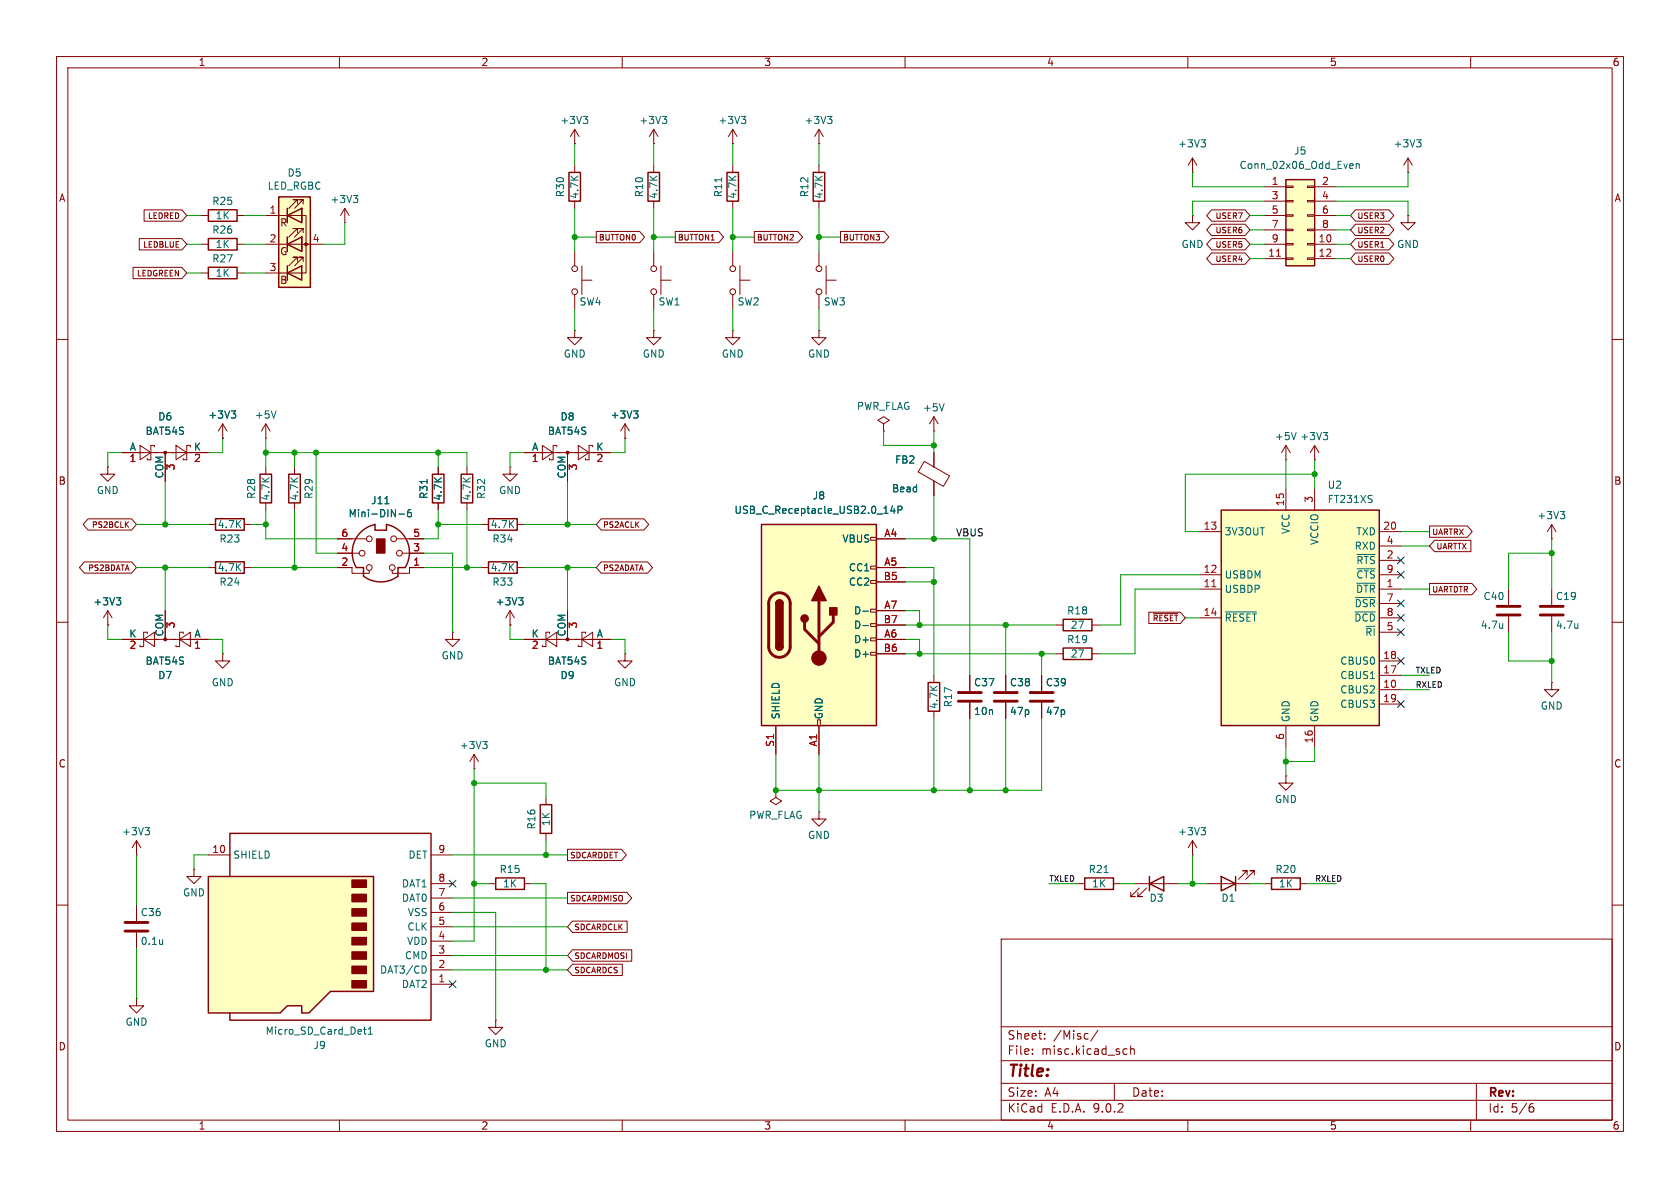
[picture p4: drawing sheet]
<svg xmlns="http://www.w3.org/2000/svg" width="297mm" height="210mm" viewBox="0 0 297 210" stroke-linecap="round" stroke-linejoin="round" font-family="sans-serif">
<defs><g id="words">
<text font-size="2.8" fill="#840000" x="178" y="190.9">Title:</text>
<g font-size="2.1" fill="#840000">
<text x="178" y="184">Sheet:</text>
<text x="186.2" y="184">/Misc/</text>
<text x="178" y="186.7">File:</text>
<text x="184.1" y="186.7">misc.kicad_sch</text>
<text x="178" y="196.9">KiCad</text>
<text x="178" y="194.1">Size:</text>
<text x="184.7" y="194.1">A4</text>
<text x="185.7" y="196.9">E.D.A.</text>
<text x="193.3" y="196.9">9.0.2</text>
<text x="200" y="194.1">Date:</text>
<text x="263" y="194.3">Rev:</text>
<text x="263" y="196.9">Id:</text>
<text x="267.1" y="196.9">5/6</text>
</g>
<g font-size="1.8" fill="#840000">
<text x="35" y="11.9">1</text>
<text x="85" y="11.9">2</text>
<text x="135" y="11.9">3</text>
<text x="185" y="11.9">4</text>
<text x="235" y="11.9">5</text>
<text x="285" y="11.9">6</text>
<text x="10.3" y="35.9">A</text>
<text x="285.3" y="35.9">A</text>
<text x="49.4" y="40.2">R</text>
<text x="49.4" y="45.3">G</text>
<text x="49.4" y="50.4">B</text>
<text x="10.3" y="85.9">B</text>
<text x="285.3" y="85.9">B</text>
<text x="10.3" y="135.9">C</text>
<text x="285.3" y="135.9">C</text>
<text x="10.3" y="185.9">D</text>
<text x="285.3" y="185.9">D</text>
<text x="35" y="199.9">1</text>
<text x="85" y="199.9">2</text>
<text x="135" y="199.9">3</text>
<text x="185" y="199.9">4</text>
<text x="235" y="199.9">5</text>
<text x="285" y="199.9">6</text>
</g>
<g font-size="1.8" fill="#006464">
<text x="99" y="22.1">+3V3</text>
<text x="112.9" y="22.1">+3V3</text>
<text x="126.9" y="22.1">+3V3</text>
<text x="142.1" y="22.1">+3V3</text>
<text x="208.2" y="26.3">+3V3</text>
<text x="228.7" y="27.5">J5</text>
<text x="246.3" y="26.3">+3V3</text>
<text x="47.2" y="33.7">LED_RGBC</text>
<text x="50.7" y="31.4">D5</text>
<text x="99.9" y="35" transform="rotate(-90 99.9 35)">R30</text>
<text x="102.5" y="35.3" transform="rotate(-90 102.5 35.3)">4.7K</text>
<text x="113.9" y="35" transform="rotate(-90 113.9 35)">R10</text>
<text x="116.4" y="35.3" transform="rotate(-90 116.4 35.3)">4.7K</text>
<text x="127.9" y="35" transform="rotate(-90 127.9 35)">R11</text>
<text x="130.4" y="35.3" transform="rotate(-90 130.4 35.3)">4.7K</text>
<text x="143.1" y="35" transform="rotate(-90 143.1 35)">R12</text>
<text x="145.6" y="35.3" transform="rotate(-90 145.6 35.3)">4.7K</text>
<text x="219" y="30.1">Conn_02x06_Odd_Even</text>
<text x="37.4" y="36.4">R25</text>
<text x="37.4" y="41.5">R26</text>
<text x="38" y="39">1K</text>
<text x="58.3" y="36.1">+3V3</text>
<text x="37.4" y="46.6">R27</text>
<text x="38" y="44">1K</text>
<text x="208.8" y="44">GND</text>
<text x="246.9" y="44">GND</text>
<text x="38" y="49.1">1K</text>
<text x="102.4" y="54.2">SW4</text>
<text x="116.3" y="54.2">SW1</text>
<text x="130.3" y="54.2">SW2</text>
<text x="145.5" y="54.2">SW3</text>
<text x="99.6" y="63.4">GND</text>
<text x="113.5" y="63.4">GND</text>
<text x="127.5" y="63.4">GND</text>
<text x="142.7" y="63.4">GND</text>
<text x="25.6" y="77.1">BAT54S</text>
<text x="27.9" y="74.5">D6</text>
<text x="36.7" y="74.2">+3V3</text>
<text x="45" y="74.2">+5V</text>
<text x="96.8" y="77.1">BAT54S</text>
<text x="99" y="74.5">D8</text>
<text x="107.8" y="74.2">+3V3</text>
<text x="151.4" y="72.7">PWR_FLAG</text>
<text x="163.1" y="72.9">+5V</text>
<text x="22.8" y="79.8">A</text>
<text x="34.2" y="79.8">K</text>
<text x="94" y="79.8">A</text>
<text x="105.3" y="79.8">K</text>
<text x="158.1" y="82.1">FB2</text>
<text x="225.3" y="78">+5V</text>
<text x="229.8" y="78">+3V3</text>
<text x="17" y="87.5">GND</text>
<text x="29" y="84.7" transform="rotate(-90 29 84.7)">COM</text>
<text x="45.3" y="88.3" transform="rotate(-90 45.3 88.3)">R28</text>
<text x="47.9" y="88.6" transform="rotate(-90 47.9 88.6)">4.7K</text>
<text x="52.9" y="88.6" transform="rotate(-90 52.9 88.6)">4.7K</text>
<text x="55.5" y="88.3" transform="rotate(-90 55.5 88.3)">R29</text>
<text x="65.5" y="89.3">J11</text>
<text x="75.8" y="88.3" transform="rotate(-90 75.8 88.3)">R31</text>
<text x="78.3" y="88.6" transform="rotate(-90 78.3 88.6)">4.7K</text>
<text x="83.4" y="88.6" transform="rotate(-90 83.4 88.6)">4.7K</text>
<text x="86" y="88.3" transform="rotate(-90 86 88.3)">R32</text>
<text x="88.1" y="87.5">GND</text>
<text x="100.1" y="84.7" transform="rotate(-90 100.1 84.7)">COM</text>
<text x="143.6" y="88.5">J8</text>
<text x="157.6" y="87.2">Bead</text>
<text x="234.6" y="89.1">FT231XS</text>
<text x="234.6" y="86.6">U2</text>
<text x="38.4" y="93.6">4.7K</text>
<text x="61.5" y="91.6">Mini-DIN-6</text>
<text x="86.7" y="93.6">4.7K</text>
<text x="129.7" y="91">USB_C_Receptacle_USB2.0_14P</text>
<text x="216.4" y="94.8">3V3OUT</text>
<text x="228.2" y="94.5" transform="rotate(-90 228.2 94.5)">VCC</text>
<text x="239.7" y="94.8">TXD</text>
<text x="271.7" y="92">+3V3</text>
<text x="38.4" y="101.2">4.7K</text>
<text x="38.7" y="96.1">R23</text>
<text x="86.7" y="101.2">4.7K</text>
<text x="87" y="96.1">R34</text>
<text x="148.8" y="96.1">VBUS</text>
<text x="150" y="101.2">CC1</text>
<text x="233.3" y="96.4" transform="rotate(-90 233.3 96.4)">VCCIO</text>
<text x="239.4" y="97.4">RXD</text>
<text x="239.7" y="99.9">~{RTS}</text>
<text x="16.4" y="107.2">+3V3</text>
<text x="38.7" y="103.7">R24</text>
<text x="87" y="103.7">R33</text>
<text x="87.5" y="107.2">+3V3</text>
<text x="150" y="103.7">CC2</text>
<text x="216.4" y="102.5">USBDM</text>
<text x="216.4" y="105">USBDP</text>
<text x="239.4" y="107.5">~{DSR}</text>
<text x="239.6" y="105">~{DTR}</text>
<text x="239.7" y="102.5">~{CTS}</text>
<text x="262.2" y="106.3">C40</text>
<text x="275" y="106.3">C19</text>
<text x="22.8" y="112.8">K</text>
<text x="29" y="112.6" transform="rotate(-90 29 112.6)">COM</text>
<text x="34.3" y="112.8">A</text>
<text x="93.9" y="112.8">K</text>
<text x="100.1" y="112.6" transform="rotate(-90 100.1 112.6)">COM</text>
<text x="105.4" y="112.8">A</text>
<text x="150.9" y="108.8">D-</text>
<text x="150.9" y="111.4">D-</text>
<text x="150.9" y="113.9">D+</text>
<text x="188.6" y="113.9">R19</text>
<text x="188.6" y="108.8">R18</text>
<text x="189.2" y="111.4">27</text>
<text x="216.4" y="110.1">~{RESET}</text>
<text x="239.3" y="110.1">~{DCD}</text>
<text x="241.3" y="112.6">~{RI}</text>
<text x="261.7" y="111.4">4.7u</text>
<text x="275" y="111.4">4.7u</text>
<text x="25.6" y="117.7">BAT54S</text>
<text x="78" y="116.8">GND</text>
<text x="96.8" y="117.7">BAT54S</text>
<text x="150.9" y="116.4">D+</text>
<text x="189.2" y="116.4">27</text>
<text x="236.8" y="117.7">CBUS0</text>
<text x="27.9" y="120.2">D7</text>
<text x="37.3" y="121.5">GND</text>
<text x="99" y="120.2">D9</text>
<text x="108.5" y="121.5">GND</text>
<text x="166" y="125.4" transform="rotate(-90 166 125.4)">4.7K</text>
<text x="168.5" y="125.1" transform="rotate(-90 168.5 125.1)">R17</text>
<text x="172.1" y="121.5">C37</text>
<text x="178.4" y="121.5">C38</text>
<text x="184.8" y="121.5">C39</text>
<text x="236.8" y="120.2">CBUS1</text>
<text x="236.8" y="122.8">CBUS2</text>
<text x="236.8" y="125.3">CBUS3</text>
<text x="272.3" y="125.6">GND</text>
<text x="138" y="127.3" transform="rotate(-90 138 127.3)">SHIELD</text>
<text x="145.6" y="127.3" transform="rotate(-90 145.6 127.3)">GND</text>
<text x="172.1" y="126.6">10n</text>
<text x="178.4" y="126.6">47p</text>
<text x="184.8" y="126.6">47p</text>
<text x="228.2" y="127.8" transform="rotate(-90 228.2 127.8)">GND</text>
<text x="233.3" y="127.8" transform="rotate(-90 233.3 127.8)">GND</text>
<text x="81.2" y="132.6">+3V3</text>
<text x="225.3" y="142.2">GND</text>
<text x="21.5" y="147.9">+3V3</text>
<text x="94.8" y="146.7" transform="rotate(-90 94.8 146.7)">R16</text>
<text x="97.4" y="146.1" transform="rotate(-90 97.4 146.1)">1K</text>
<text x="132.3" y="145">PWR_FLAG</text>
<text x="142.7" y="148.5">GND</text>
<text x="208.2" y="147.9">+3V3</text>
<text x="41.1" y="152">SHIELD</text>
<text x="72.1" y="152">DET</text>
<text x="88.2" y="154.5">R15</text>
<text x="192.4" y="154.5">R21</text>
<text x="225.4" y="154.5">R20</text>
<text x="32.3" y="158.7">GND</text>
<text x="71" y="159.6">DAT0</text>
<text x="71" y="157.1">DAT1</text>
<text x="88.8" y="157.1">1K</text>
<text x="193" y="157.1">1K</text>
<text x="203.1" y="159.6">D3</text>
<text x="215.8" y="159.6">D1</text>
<text x="226" y="157.1">1K</text>
<text x="24.8" y="162.2">C36</text>
<text x="24.8" y="167.2">0.1u</text>
<text x="71.9" y="167.2">VDD</text>
<text x="71.9" y="164.7">CLK</text>
<text x="72" y="162.2">VSS</text>
<text x="67.1" y="172.3">DAT3/CD</text>
<text x="71.5" y="169.8">CMD</text>
<text x="71" y="174.9">DAT2</text>
<text x="22.1" y="181.5">GND</text>
<text x="46.9" y="183.1">Micro_SD_Card_Det1</text>
<text x="55.3" y="185.6">J9</text>
<text x="85.6" y="185.3">GND</text>
</g>
<g font-size="1.8" fill="#a90000">
<text x="224.7" y="32.8">1</text>
<text x="224.7" y="35.3">3</text>
<text x="233.6" y="32.8">2</text>
<text x="233.6" y="35.3">4</text>
<text x="47.6" y="37.8">1</text>
<text x="224.7" y="37.8">5</text>
<text x="224.7" y="40.4">7</text>
<text x="233.6" y="37.8">6</text>
<text x="233.6" y="40.4">8</text>
<text x="47.6" y="42.9">2</text>
<text x="55.2" y="42.9">4</text>
<text x="224.1" y="45.5">11</text>
<text x="224.7" y="42.9">9</text>
<text x="233" y="42.9">10</text>
<text x="233" y="45.5">12</text>
<text x="47.6" y="48">3</text>
<text x="22.8" y="82">1</text>
<text x="31.2" y="83.3" transform="rotate(-90 31.2 83.3)">3</text>
<text x="34.2" y="82">2</text>
<text x="93.9" y="82">1</text>
<text x="102.3" y="83.3" transform="rotate(-90 102.3 83.3)">3</text>
<text x="105.3" y="82">2</text>
<text x="227.1" y="89.6" transform="rotate(-90 227.1 89.6)">15</text>
<text x="232.2" y="89" transform="rotate(-90 232.2 89)">3</text>
<text x="60.3" y="95">6</text>
<text x="73" y="95">5</text>
<text x="156.2" y="95">A4</text>
<text x="212.7" y="93.7">13</text>
<text x="244.4" y="93.7">20</text>
<text x="60.3" y="97.5">4</text>
<text x="60.3" y="100.1">2</text>
<text x="73" y="97.5">3</text>
<text x="73" y="100.1">1</text>
<text x="156.2" y="100.1">A5</text>
<text x="212.7" y="101.3">12</text>
<text x="245" y="96.3">4</text>
<text x="245" y="98.8">2</text>
<text x="245" y="101.3">9</text>
<text x="156.1" y="102.6">B5</text>
<text x="156.2" y="107.7">A7</text>
<text x="212.7" y="103.9">11</text>
<text x="245" y="103.9">1</text>
<text x="245" y="106.4">7</text>
<text x="31.2" y="111.2" transform="rotate(-90 31.2 111.2)">3</text>
<text x="102.3" y="111.2" transform="rotate(-90 102.3 111.2)">3</text>
<text x="156.1" y="110.2">B7</text>
<text x="156.2" y="112.8">A6</text>
<text x="212.7" y="109">14</text>
<text x="245" y="109">8</text>
<text x="245" y="111.5">5</text>
<text x="22.8" y="115">2</text>
<text x="34.2" y="115">1</text>
<text x="93.9" y="115">2</text>
<text x="105.3" y="115">1</text>
<text x="156.1" y="115.3">B6</text>
<text x="244.4" y="116.6">18</text>
<text x="244.4" y="119.1">17</text>
<text x="244.4" y="121.7">10</text>
<text x="244.4" y="124.2">19</text>
<text x="227.1" y="130.9" transform="rotate(-90 227.1 130.9)">6</text>
<text x="232.2" y="131.5" transform="rotate(-90 232.2 131.5)">16</text>
<text x="136.9" y="132.1" transform="rotate(-90 136.9 132.1)">S1</text>
<text x="144.5" y="132.1" transform="rotate(-90 144.5 132.1)">A1</text>
<text x="37.4" y="150.9">10</text>
<text x="77.4" y="156">8</text>
<text x="77.4" y="150.9">9</text>
<text x="77.4" y="161">6</text>
<text x="77.4" y="158.5">7</text>
<text x="77.4" y="166.1">4</text>
<text x="77.4" y="163.6">5</text>
<text x="77.4" y="173.7">1</text>
<text x="77.4" y="171.2">2</text>
<text x="77.4" y="168.7">3</text>
</g>
<text font-size="1.8" fill="#0f0f0f" x="168.9" y="94.9">VBUS</text>
<g font-size="1.4" fill="#840000">
<text x="26" y="38.9">LEDRED</text>
<text x="214.7" y="38.9">USER7</text>
<text x="214.7" y="41.4">USER6</text>
<text x="239.9" y="38.9">USER3</text>
<text x="239.9" y="41.4">USER2</text>
<text x="25.2" y="44">LEDBLUE</text>
<text x="105.8" y="42.7">BUTTON0</text>
<text x="119.8" y="42.7">BUTTON1</text>
<text x="133.7" y="42.7">BUTTON2</text>
<text x="149" y="42.7">BUTTON3</text>
<text x="214.7" y="44">USER5</text>
<text x="214.7" y="46.5">USER4</text>
<text x="239.9" y="46.5">USER0</text>
<text x="239.9" y="44">USER1</text>
<text x="24.1" y="49.1">LEDGREEN</text>
<text x="16.1" y="93.5">PS2BCLK</text>
<text x="106.5" y="93.5">PS2ACLK</text>
<text x="253.1" y="94.8">UARTRX</text>
<text x="15.4" y="101.1">PS2BDATA</text>
<text x="106.5" y="101.1">PS2ADATA</text>
<text x="253.9" y="97.3">UARTTX</text>
<text x="253.1" y="104.9">UARTDTR</text>
<text x="203.6" y="110">~{RESET}</text>
<text x="100.7" y="151.9">SDCARDDET</text>
<text x="100.7" y="159.6">SDCARDMISO</text>
<text x="101.5" y="164.6">SDCARDCLK</text>
<text x="101.5" y="169.7">SDCARDMOSI</text>
<text x="101.5" y="172.3">SDCARDCS</text>
</g>
<g font-size="1.4" fill="#0f0f0f">
<text x="250.2" y="119.1">TXLED</text>
<text x="250.2" y="121.6">RXLED</text>
<text x="185.4" y="155.9">TXLED</text>
<text x="232.4" y="155.9">RXLED</text>
</g>
</g></defs>
<g fill="none" stroke="#840000" stroke-width=".18">
<path d="M10 10h277v190h-277zM12 12h273v186h-273zM60 10v2M110 10v2M160 10v2M210 10v2M260 10v2M101.6 25.4h.1M101.6 22.9v2.5M101.6 29.2v1.3M101.6 35.6v1.2M101.6 22.9l-.8 1.2"/>
<path d="M101.6 22.9l.8 1.2M210.8 38.1v1.3h-1.3l1.3 1.2 1.3-1.2h-1.3M210.8 38.1h.1M210.8 30.5h.1M210.8 27.9l-.7 1.3M210.8 27.9l.8 1.3M210.8 27.9v2.6M248.9 30.5h.1M248.9 38.1v1.3h-1.3l1.3 1.2 1.3-1.2h-1.3M248.9 38.1h.1M248.9 27.9l-.7 1.3M248.9 27.9l.8 1.3"/>
<path d="M248.9 27.9v2.6M101.6 58.4v1.3h1.3l-1.3 1.3-1.3-1.3h1.3M101.6 58.4h.1M101.6 44.5v2.5M101.6 52.1v2.5M102.9 49.5h1.7M102.9 47v5.1M144.8 58.4v1.3h1.2l-1.2 1.3-1.3-1.3h1.3M144.8 58.4h.1M144.8 44.5v2.5M144.8 52.1v2.5M146 49.5h1.8"/>
<path d="M146 47v5.1M10 60h2M110.5 77.5h.1M110.5 74.9l-.8 1.3M110.5 74.9l.8 1.3M110.5 74.9v2.6M227.3 78.7l-.7 1.3M227.3 78.7l.8 1.3M227.3 78.7v2.6M232.4 78.7l-.8 1.3M232.4 78.7l.8 1.3M232.4 78.7v2.6"/>
<path d="M285 60h2M227.3 81.3h.1M232.4 81.3h.1M10 110h2M285 110h2M200.7 156.2h7.6M201.4 157l-1.5 1.5h.8h-.8v-.8M202.7 157l-1.5 1.5h.7h-.7v-.8M213.4 156.2h7.6M220.5 154.7v-.8h-.8h.8l-1.6 1.5M221.7 154.7v-.8h-.7h.7l-1.5 1.5M223.5 156.2h1.3"/>
<path d="M229.9 156.2h1.2M10 160h2M177 166h108v32h-108zM285 160h2M60 198v2M110 198v2M160 198v2M177 194.5h108M177 191.5h108M177 187.5h108M177 181.5h108M182.5 186.3v.1"/>
<path d="M182.5 185.5v.1M184.7 183.6v.1M184.7 182.8v.1M194.1 182.1l-1.3 2M197 191.5v3M198.8 185.4l.4 .1M199.2 186.3l-.4 .1M199.9 185.5l.2-.1 .4 .1v.9M199.9 184.9v1.5M210 198v2M260 198v2M261 191.5v6.5"/>
<path d="M270.6 195.7h.4l.2 .3-.1 .5-.5 .1M271 195.1l-.4 .1"/>
<circle cx="101.6" cy="47.5" r=".51"/>
<circle cx="101.6" cy="51.6" r=".51"/>
<circle cx="144.8" cy="51.6" r=".51"/>
<circle cx="144.8" cy="47.5" r=".51"/>
</g>
<path d="M103.1 20.6h.8l-.4 .5M103.7 21.1l.2 .2v.3l-.2 .2M212.3 24.7h.8l-.4 .5M212.9 25.2l.2 .2v.3l-.2 .3M250.4 24.7h.8l-.4 .5M251 25.2l.2 .2v.3l-.2 .3M112 72.6h.8l-.4 .5M112.5 73.1l.3 .3v.3l-.3 .2M229.1 76.5l-.4 1.2M233.9 76.5h.8l-.4 .4M234.5 76.9l.2 .3v.3l-.2 .2" fill="none" stroke="#006464" stroke-width=".18"/>
<path d="M100.6 30.5h2v5.1h-2zM203.2 156.2l2.5-1.3v2.6zM203.2 154.9v2.6M215.9 154.9l2.5 1.3-2.5 1.3zM218.4 154.9v2.6M224.8 155.2h5.1v2h-5.1z" fill="none" stroke="#840000" stroke-width=".25"/>
<path d="M227.3 31.8h5.1v15.2h-5.1z" fill="#ffffc2"/>
<path d="M36.8 37.1h5.1v2h-5.1zM114.6 30.5h2v5.1h-2zM128.5 30.5h2.1v5.1h-2.1zM227.3 31.8h5.1v15.2h-5.1zM164.1 120.7h2v5h-2zM191.8 155.2h5v2h-5z" fill="none" stroke="#840000" stroke-width=".25"/>
<g fill="none" stroke="#840000" stroke-width=".18">
<path d="M35.6 38.1h1.2M41.9 38.1h1.3M61 39.4h.1M61 36.8l-.8 1.3M61 36.8l.7 1.3M61 36.8v2.6M115.6 25.4h.1M115.6 22.9v2.5M115.6 29.2v1.3M115.6 35.6v1.2M115.6 22.9l-.8 1.2M115.6 22.9l.7 1.2"/>
<path d="M129.5 25.4h.1M129.5 22.9v2.5M129.5 29.2v1.3M129.5 35.6v1.2M129.5 22.9l-.7 1.2M129.5 22.9l.8 1.2M223.5 33h3.8M223.5 35.6h3.8M223.5 38.1h3.8M227.3 32.9h1.3v.2h-1.3zM227.3 35.4h1.3v.3h-1.3zM227.3 38h1.3v.2h-1.3z"/>
<path d="M231.1 32.9h1.3v.2h-1.3zM231.1 35.4h1.3v.3h-1.3zM231.1 38h1.3v.2h-1.3zM232.4 33h3.8M232.4 35.6h3.8M232.4 38.1h3.8M115.6 58.4v1.3h1.2l-1.2 1.3-1.3-1.3h1.3M115.6 58.4h.1M115.6 44.5v2.5M115.6 52.1v2.5M116.8 49.5h1.8M116.8 47v5.1"/>
<path d="M129.5 58.4v1.3h1.3l-1.3 1.3-1.2-1.3h1.2M129.5 58.4h.1M129.5 44.5v2.5M129.5 52.1v2.5M130.8 49.5h1.8M130.8 47v5.1M223.5 40.6h3.8M223.5 43.2h3.8M223.5 45.7h3.8M227.3 40.5h1.3v.3h-1.3zM227.3 43.1h1.3v.2h-1.3zM227.3 45.6h1.3v.2h-1.3z"/>
<path d="M231.1 40.5h1.3v.3h-1.3zM231.1 43.1h1.3v.2h-1.3zM231.1 45.6h1.3v.2h-1.3zM232.4 40.6h3.8M232.4 43.2h3.8M232.4 45.7h3.8M90.2 82.6v1.2h1.2l-1.2 1.3-1.3-1.3h1.3M90.2 82.6h.1M165.1 119.4v1.3M171.4 119.4v2.8M177.8 119.4v2.8M184.1 119.4v2.8"/>
<path d="M165.1 125.7v1.3M171.4 124.2v2.8M177.8 124.2v2.8M184.1 124.2v2.8M227.3 137.2v1.2h1.3l-1.3 1.3-1.2-1.3h1.2M227.3 137.2h.1M190.5 156.2h1.3M196.8 156.2h1.3M210.8 151.1h.1M210.8 148.6l-.7 1.3M210.8 148.6l.8 1.3M210.8 148.6v2.5"/>
<circle cx="115.6" cy="51.6" r=".51"/>
<circle cx="115.6" cy="47.5" r=".51"/>
<circle cx="129.5" cy="47.5" r=".51"/>
<circle cx="129.5" cy="51.6" r=".51"/>
</g>
<path d="M225.7 45.3h.7" fill="none" stroke="#a90000" stroke-width=".18"/>
<g fill="none" stroke="#006464" stroke-width=".18">
<path d="M62.5 34.5h.8l-.5 .5M63 35l.3 .3v.3l-.3 .2M117.1 20.6h.8l-.5 .5M117.6 21.1l.3 .2v.3l-.3 .2M127.6 31.4v.7M131.1 20.6h.7l-.4 .5M131.6 21.1l.2 .2v.3l-.2 .2M238.8 28.9l.4 .1v.2l-.6 .2M239.2 29.7l-.4 .1M239.8 29.1l.1-.2 .3 .1 .1 .8M239.8 28.9v.9M195.2 154.2h.7"/>
<path d="M212.3 146.3h.8l-.4 .5M212.9 146.8l.2 .2v.3l-.2 .3"/>
</g>
<path d="M169.4 122.4h4.1M169.4 124h4.1M175.8 122.4h4M175.8 124h4M182.1 122.4h4.1M182.1 124h4.1" fill="none" stroke="#840000" stroke-width=".51"/>
<path d="M36.8 154.9h29.2v20.4h-7.6l-3.8 3.8h-1.3v-1.3h-2.5l-1.3 1.3h-12.7z" fill="#ffffc2"/>
<path d="M36.8 154.9h29.2v20.4h-7.6l-3.8 3.8h-1.3v-1.3h-2.5l-1.3 1.3h-12.7zM40.6 154.9v-7.6h35.6v33h-35.6v-1.2" fill="none" stroke="#840000" stroke-width=".25"/>
<g fill="#840000" stroke="#840000" stroke-width=".25">
<path d="M62.2 173.4h2.6v1.2h-2.6z"/>
<path d="M62.2 170.8h2.6v1.3h-2.6z"/>
<path d="M62.2 168.3h2.6v1.2h-2.6z"/>
<path d="M62.2 165.7h2.6v1.3h-2.6z"/>
<path d="M62.2 163.2h2.6v1.3h-2.6z"/>
<path d="M62.2 160.7h2.6v1.2h-2.6z"/>
<path d="M62.2 158.1h2.6v1.3h-2.6z"/>
<path d="M62.2 155.6h2.6v1.2h-2.6z"/>
</g>
<path d="M34.3 153.7v1.2h-1.3l1.3 1.3 1.3-1.3h-1.3M34.3 153.7h.1M36.8 151.1h3.8M76.2 158.8h3.8M76.2 156.2h3.8M76.2 151.1h3.8M76.2 174h3.8M76.2 171.5h3.8M76.2 168.9h3.8M76.2 166.4h3.8M76.2 163.8h3.8M76.2 161.3h3.8" fill="none" stroke="#840000" stroke-width=".18"/>
<path d="M75.1 170.8l.2 .5-.2 .7M64.3 182h.4M64.4 181.6v1l.3 .2M65.1 181.9l.4-.3v1.2M65.1 182.8h.7" fill="none" stroke="#006464" stroke-width=".18"/>
<path d="M49.3 34.8h5.6v16h-5.6z" fill="#ffffc2"/>
<g fill="none" stroke="#840000" stroke-width=".25">
<path d="M49.3 34.8h5.6v16h-5.6zM50.8 38.1l2.5-1.3v2.6zM50.8 36.8v2.6M36.8 47.2h5.1v2.1h-5.1zM36.8 42.2h5.1v2h-5.1zM50.8 43.2l2.5-1.3v2.6zM50.8 48.3l2.5-1.3v2.5zM50.8 41.9v2.6M50.8 47v2.5M51.1 83.8h2v5.1h-2zM63.6 94.2l1.4-1 1.3-.5v1h2v-1a5.1 5.1 0 0 1 3.3 7.6h-1.2v1.6a5.1 5.1 0 0 1-6.1 0v-1.6h-1.3a5.1 5.1 0 0 1 .6-6.1zM76.5 83.8h2v5.1h-2z"/>
<path d="M86.4 99.3h5v2h-5z"/>
</g>
<g fill="none" stroke="#840000" stroke-width=".18">
<path d="M47 38.1h7.1v10.2h-7.1M50.8 36.8v2.6M52.6 36.1v-.8h-.8h.8l-1.5 1.5M53.3 36.8h.1M53.3 36.8v2.6zM53.6 36.1v-.8h-.8h.8l-1.5 1.5M35.6 43.2h1.2M35.6 48.3h1.2M41.9 43.2h1.3M41.9 48.3h1.3M47 43.2h10.1M50.8 41.9v2.6"/>
<path d="M52.6 41.1v-.7h-.8h.8l-1.5 1.5M52.6 46.2v-.7h-.8h.8l-1.5 1.5M53.3 41.9h.1M53.3 41.9v2.6zM53.6 41.1v-.7h-.8h.8l-1.5 1.5M53.6 46.2v-.7h-.8h.8l-1.5 1.5M39.4 77.5h.1M39.4 74.9l-.8 1.3M39.4 74.9l.7 1.3M39.4 74.9v2.6M47 77.5h.1M47 74.9l-.8 1.3"/>
<path d="M47 74.9l.8 1.3M47 74.9v2.6M95.9 78.7l1.9 1.3-1.9 1.3zM98.4 79v-.3h-.6v2.6h-.6v-.3M102.2 78.7l1.9 1.3-1.9 1.3zM104.8 79v-.3h-.7v2.6h-.6v-.3M156.2 74.9l1-.6-1-.6-1 .6 1 .6v1.3M156.2 76.2h.1M19 82.6v1.2h1.3l-1.3 1.3-1.2-1.3h1.2M19 82.6h.1M52.1 82.6v1.2M52.1 88.9v1.3"/>
<path d="M59.7 97.8h3.8M59.7 95.3h5.1M70.1 95.3h4.8M71.1 97.8h3.8M77.5 82.6v1.2M77.5 88.9v1.3M92.7 80h15.2M100.3 80v5.1M21.6 113h15.2M25.4 113l1.9-1.2v2.5zM26 112v-.2h-.6v2.5h-.6v-.3M29.2 108v5"/>
<path d="M31.7 113l2-1.2v2.5zM32.4 112v-.2h-.7v2.5h-.6v-.3M39.4 115.6v1.2h1.2l-1.2 1.3-1.3-1.3h1.3M39.4 115.6h.1M59.7 100.3h2.5v1h3.1v-.5M74.9 100.3h-2.5v1h-3.1v-.5M80 111.8v1.2h1.3l-1.3 1.3-1.3-1.3h1.3M80 111.8h.1M85.1 100.3h1.3M90.2 110.5h.1M90.2 108l.7 1.2M90.2 108l-.8 1.2"/>
<path d="M90.2 108v2.5M91.4 100.3h1.3M92.7 113h15.2M96.5 113l1.9-1.2v2.5zM97.2 112v-.2h-.7v2.5h-.6v-.3M100.3 108v5M102.9 113l1.9-1.2v2.5zM103.5 112v-.2h-.6v2.5h-.7v-.3M110.5 115.6v1.2h1.3l-1.3 1.3-1.3-1.3h1.3M110.5 115.6h.1M83.8 135.9h.1M83.8 133.4l-.7 1.2"/>
<path d="M83.8 133.4l.8 1.2M83.8 133.4v2.5M137.2 139.7v1.3l1 .6-1 .6-1.1-.6 1.1-.6M137.2 139.7h.1M24.1 151.1h.1M24.1 148.6l-.7 1.3M24.1 148.6l.8 1.3M24.1 148.6v2.5M144.8 143.5v1.3h1.2l-1.2 1.3-1.3-1.3h1.3M144.8 143.5h.1M24.1 176.5v1.3h1.3l-1.3 1.3-1.2-1.3h1.2M24.1 176.5h.1"/>
<path d="M24.1 160v2.8M24.1 164.8v2.8M87.6 180.3v1.3h-1.2l1.2 1.3 1.3-1.3h-1.3M87.6 180.3h.1"/>
<circle cx="64" cy="97.8" r=".51"/>
<circle cx="65.3" cy="95.3" r=".51"/>
<circle cx="69.6" cy="95.3" r=".51"/>
<circle cx="70.6" cy="97.8" r=".51"/>
<circle cx="65.3" cy="100.3" r=".51"/>
<circle cx="69.3" cy="100.3" r=".51"/>
</g>
<g fill="#840000" stroke="#840000" stroke-width=".18">
<path d="M66.5 95.3h1.6v2.5h-1.6z"/>
<circle cx="54.1" cy="43.2" r=".25"/>
<circle cx="29.2" cy="113" r=".25"/>
<circle cx="100.3" cy="113" r=".25"/>
<circle cx="100.3" cy="80" r=".25"/>
</g>
<g fill="none" stroke="#006464" stroke-width=".18">
<path d="M40.9 72.6h.8l-.5 .5M41.4 73.1l.3 .3v.3l-.3 .2M48.8 72.6l-.4 1.3M68 89h.8M70.5 90.9h1M72.6 90.1h-.3a.86 .86 0 0 0 0 1.3l.4-.2 .1-.4-.3-.2h-.2l-.3 .2M75.5 84.8v.7M91.7 105.7h.8l-.5 .5M92.2 106.2l.3 .2v.3l-.3 .2M85.3 131.1h.8l-.4 .5M85.9 131.6l.2 .2v.3l-.2 .2M25.6 146.3h.8l-.4 .5"/>
<path d="M26.2 146.8l.2 .2v.3l-.2 .3M28.7 166.1v.8M28.7 166.8v.1"/>
</g>
<path d="M22.1 163.1h4.1M22.1 164.6h4.1" fill="none" stroke="#840000" stroke-width=".51"/>
<path d="M134.6 92.7h20.3v35.6h-20.3z" fill="#ffffc2"/>
<g fill="none" stroke="#840000" stroke-width=".18">
<path d="M165.1 76.2h.1M165.1 73.7v2.5M165.1 73.7l-.8 1.2M165.1 73.7l.8 1.2M36.8 92.7h1.3M43.2 92.7h1.2M47 82.6v1.2M47 88.9v1.3M82.5 82.6v1.2M82.5 88.9v1.3M85.1 92.7h1.3M91.4 92.7h1.3"/>
<path d="M153.9 95h1v.5h-1zM154.9 95.3h5.1M163.4 81.6l4.5 2.5-1.1 1.9-4.5-2.6zM165.1 80v2.6M165.1 85v2.6M36.8 100.3h1.3M43.2 100.3h1.2M153.9 100.1h1v.5h-1zM153.9 102.6h1v.5h-1zM153.9 107.7h1v.5h-1zM153.9 110.2h1v.5h-1zM153.9 112.8h1v.5h-1z"/>
<path d="M153.9 115.3h1v.5h-1zM154.9 100.3h5.1M154.9 102.9h5.1M154.9 108h5.1M154.9 110.5h5.1M154.9 113h5.1M154.9 115.6h5.1M186.7 110.5h1.3M186.7 115.6h1.3M193 110.5h1.3M193 115.6h1.3M137.2 128.3v5.1"/>
<path d="M144.5 127.3h.5v1h-.5zM144.8 128.3v5.1M274.3 120.7v1.2h1.3l-1.3 1.3-1.3-1.3h1.3M274.3 120.7h.1M96.5 141v1.2M96.5 147.3v1.3"/>
</g>
<path d="M38.1 91.7h5.1v2h-5.1zM38.1 99.3h5.1v2h-5.1zM46 83.8h2v5.1h-2zM81.5 83.8h2.1v5.1h-2.1zM86.4 91.7h5v2h-5zM134.6 92.7h20.3v35.6h-20.3zM137.2 106.7a.64 .64 0 0 1 .6-.7 .64 .64 0 0 1 .6 .7M137.2 114.3a.64 .64 0 0 0 .6 .6 .64 .64 0 0 0 .6-.6M188 114.6h5v2h-5zM188 109.5h5v2h-5zM95.5 142.2h2v5.1h-2z" fill="none" stroke="#840000" stroke-width=".25"/>
<path d="M136.4 105.3a1.9 1.9 0 0 1 2.1-.4 1.9 1.9 0 0 1 1.2 1.8v7.6a1.91 1.91 0 0 1-1.9 1.9 1.91 1.91 0 0 1-1.9-1.9v-7.8l.2-.6zM142.2 110v1.3l2.6 2.5M144.8 106.2v10.1M147.3 108.7v1.3l-2.5 2.5" fill="none" stroke="#840000" stroke-width=".51"/>
<g fill="#840000" stroke="#840000" stroke-width=".25">
<path d="M137.2 106.7h1.2v7.6h-1.2z"/>
<path d="M137.3 106.2a.64 .64 0 0 1 .7-.1 .64 .64 0 0 1 .4 .6h-1.2z"/>
<path d="M137.2 114.3h1.2a.64 .64 0 0 1-.6 .6 .64 .64 0 0 1-.6-.6z"/>
<path d="M144.8 103.6l1.2 2.6h-2.5z"/>
<path d="M146.7 107.4h1.3v1.3h-1.3z"/>
<circle cx="142.2" cy="109.3" r=".63"/>
</g>
<circle cx="144.8" cy="116.3" r="1.27" fill="#840000" stroke="#840000" stroke-width=".18"/>
<path d="M166.9 71.4l-.4 1.2M157.8 89.4l-.3 .9h.8M158.1 89.9v.8M158.7 90.1h.7l.1-.2-.1-.3-.7-.1v1.2M152.6 108h.9M152.6 110.6h.9" fill="none" stroke="#006464" stroke-width=".18"/>
<path d="M215.9 90.2h27.9v38.1h-27.9z" fill="#ffffc2"/>
<path d="M143.8 30.5h2v5.1h-2zM215.9 90.2h27.9v38.1h-27.9zM87.6 155.2h5.1v2h-5.1z" fill="none" stroke="#840000" stroke-width=".25"/>
<g fill="none" stroke="#840000" stroke-width=".18">
<path d="M25.5 37.1h6.6l.9 1-.9 1h-6.6zM144.8 25.4h.1M144.8 22.9v2.5M144.8 29.2v1.3M144.8 35.6v1.2M144.8 22.9l-.8 1.2M144.8 22.9l.7 1.2M214.2 37.1h5.9l.9 1-.9 1h-5.9l-.9-1zM214.2 39.6h5.9l.9 1-.9 1h-5.9l-.9-1zM239.6 37.1h5.9l.9 1-.9 1h-5.9l-.8-1zM239.6 39.6h5.9l.9 1-.9 1h-5.9l-.8-1zM23.5 47.3h8.6l.9 1-.9 1h-8.6z"/>
<path d="M24.6 42.2h7.5l.9 1-.9 1h-7.5zM105.4 40.9h7.7l.9 1-.9 1h-7.7zM119.4 40.9h7.6l.9 1-.9 1h-7.6zM133.3 40.9h7.7l.9 1-.9 1h-7.7zM148.6 40.9h7.7l.8 1-.8 1h-7.7zM214.2 42.2h5.9l.9 1-.9 1h-5.9l-.9-1zM214.2 44.7h5.9l.9 1-.9 1h-5.9l-.9-1zM239.6 44.7h5.9l.9 1-.9 1h-5.9l-.8-1zM239.6 42.2h5.9l.9 1-.9 1h-5.9l-.8-1zM24.8 78.7l1.9 1.3-1.9 1.3zM27.3 79v-.3h-.6v2.6h-.7v-.3M31.1 78.7l1.9 1.3-1.9 1.3z"/>
<path d="M33.7 79v-.3h-.7v2.6h-.6v-.3M39.4 77.5h.1M110.5 77.5h.1M14.9 99.3h8.4l.8 1-.8 1h-8.4l-.9-1zM15.6 91.7h7.7l.8 1-.8 1h-7.7l-.9-1zM21.6 80h15.2M29.2 80v5.1M59.7 95.3h2.5M59.7 97.8h2.5M72.4 95.3h2.5M72.4 97.8h2.5M77.5 82.6v1.2"/>
<path d="M77.5 88.9v1.3M92.7 80h3.8M100.3 80v5.1M104.1 80h3.8M106.3 99.3h8.2l.9 1-.9 1h-8.2l-.9-1zM106.3 91.7h7.5l.9 1-.9 1h-7.5l-.9-1zM154.9 95.3h5.1M165.1 80v2.6M165.1 85.1v2.5M212.1 94h3.8M227.3 86.4v3.8M232.4 86.4v3.8"/>
<path d="M243.8 94h3.8M243.8 96.5h3.8M243.8 99.1h3.8M252.7 93h6.7l.9 1-.9 1h-6.7zM253.6 95.5h6.4v2h-6.4l-.9-1zM274.3 95.3h.1M274.3 92.7v2.6M274.3 92.7l-.7 1.3M274.3 92.7l.8 1.3M19 110.5h.1M19 108l.8 1.2M19 108l-.7 1.2"/>
<path d="M19 108v2.5M21.6 113h3.8M29.2 108v5M33 113h3.8M59.7 100.3h2.5M72.4 100.3h2.5M90.2 110.5h.1M92.7 113h3.8M100.3 108v5M104.1 113h3.8M154.9 100.3h5.1M154.9 102.9h5.1"/>
<path d="M154.9 108h5.1M154.9 110.5h5.1M154.9 113h5.1M154.9 115.6h5.1M171.4 119.4v2.8M177.8 119.4v2.8M184.1 119.4v2.8M203.1 108.2h5.6l.8 1-.8 1h-5.6zM203.9 108.5h4.3M212.1 101.6h3.8M212.1 104.1h3.8M212.1 109.2h3.8"/>
<path d="M243.8 101.6h3.8M243.8 104.1h3.8M243.8 109.2h3.8M243.8 106.7h3.8M243.8 111.8h3.8M243.8 116.8h3.8M243.8 119.4h3.8M252.7 103.1h7.5l.9 1-.9 1h-7.5zM266.7 104.1v2.8M266.7 109v2.8M274.3 104.1v2.8M274.3 109v2.8"/>
<path d="M137.2 128.3v5.1M144.8 128.3v5.1M171.4 124.2v2.8M177.8 124.2v2.8M184.1 124.2v2.8M227.3 128.3v3.8M232.4 128.3v3.8M243.8 121.9h3.8M243.8 124.5h3.8M86.4 156.2h1.2M92.7 156.2h1.3M100.3 150.1h9.6l.8 1-.8 1h-9.6z"/>
<path d="M100.3 157.7h10.5l.9 1.1-.9 1h-10.5zM101.2 167.9h10.5v2h-10.5l-.9-1zM101.2 162.8h9.7v2h-9.7l-.9-1zM101.2 170.4h8.8v2.1h-8.8l-.9-1z"/>
</g>
<path d="M214.2 103.7h.8" fill="none" stroke="#a90000" stroke-width=".18"/>
<g fill="none" stroke="#006464" stroke-width=".18">
<path d="M146.3 20.6h.8l-.4 .5M146.8 21.1l.3 .2v.3l-.3 .2M40.9 72.6h.8l-.5 .5M41.4 73.1l.3 .3v.3l-.3 .2M112 72.6h.8l-.4 .5M112.5 73.1l.3 .3v.3l-.3 .2M68 89h.8M70.5 90.9h1M72.6 90.1h-.3a.86 .86 0 0 0 0 1.3l.4-.2 .1-.4-.3-.2h-.2l-.3 .2M75.5 84.8v.7M157.8 89.4l-.3 .9h.8M158.1 89.9v.8"/>
<path d="M158.7 90.1h.7l.1-.2-.1-.3-.7-.1v1.2M239.9 98h3.2M275.8 90.4h.8l-.4 .5M276.4 90.9l.2 .3v.3l-.2 .2M20.6 105.7h.7l-.4 .5M21.1 106.2l.2 .2v.3l-.2 .2M91.7 105.7h.8l-.5 .5M92.2 106.2l.3 .2v.3l-.3 .2M152.6 108h.9M152.6 110.6h.9M216.6 108.2h5.5M239.5 108.2h3.6"/>
<path d="M239.6 105.6h3.5M239.9 103.1h3.2M239.9 100.6h3.2M265.7 110.2v.9M265.7 110.9l-.1 .1M278.9 110.2v.9M278.9 110.9v.1"/>
</g>
<path d="M264.7 107.2h4M264.7 108.7h4M272.3 107.2h4.1M272.3 108.7h4.1" fill="none" stroke="#840000" stroke-width=".51"/>
<circle cx="29.2" cy="80" r=".25" fill="#840000" stroke="#840000" stroke-width=".18"/>
<g fill="none" stroke="#009600" stroke-width=".18">
<path d="M33 38.1h2.6M43.2 38.1h3.8M61 39.4v3.8h-3.9M101.6 25.4v3.8M101.6 36.8v7.7M115.6 25.4v3.8M115.6 36.8v7.7M129.5 25.4v3.8M129.5 36.8v7.7M144.8 25.4v3.8M144.8 36.8v7.7M210.8 30.5v2.5h12.7"/>
<path d="M221 38.1h2.5M223.5 35.6h-12.7v2.5M236.2 38.1h2.6M236.2 35.6h12.7v2.5M248.9 30.5v2.5h-12.7M33 48.3h2.6M33 43.2h2.6M43.2 48.3h3.8M43.2 43.2h3.8M101.6 41.9h3.8M101.6 54.6v3.8M115.6 41.9h3.8"/>
<path d="M115.6 54.6v3.8M129.5 41.9h3.8M129.5 54.6v3.8M144.8 54.6v3.8M144.8 41.9h3.8M221 43.2h2.5M221 40.6h2.5M221 45.7h2.5M236.2 43.2h2.6M236.2 40.6h2.6M236.2 45.7h2.6M39.4 77.5v2.5h-2.6"/>
<path d="M47 77.5v5.1M110.5 77.5v2.5h-2.6M156.2 76.2v2.5h8.9M165.1 76.2v3.8M21.6 80h-2.6v2.6M24.1 92.7h12.7M29.2 85.1v7.6M44.4 92.7h2.6M47 90.2v5.1h12.7M47 80h35.5v2.6M52.1 80v2.6M52.1 90.2v10.1"/>
<path d="M55.9 80v17.8h3.8M74.9 97.8h5.1v14M77.5 80v2.6M77.5 90.2v5.1h-2.6M77.5 92.7h7.6M82.5 90.2v10.1M92.7 80h-2.5v2.6M92.7 92.7h12.7M100.3 85.1v7.6M160 95.3h11.4v24.1M165.1 87.6v7.7M227.3 81.3v5.1"/>
<path d="M232.4 83.8h-22.9v10.2h2.6M232.4 81.3v5.1M247.6 94h5.1M247.6 96.5h5.1M274.3 97.8h-7.6v6.3M274.3 95.3v8.8M19 110.5v2.5h2.6M24.1 100.3h12.7M29.2 100.3v7.7M36.8 113h2.6v2.6M44.4 100.3h15.3M74.9 100.3h10.2"/>
<path d="M90.2 110.5v2.5h2.5M92.7 100.3h12.7M100.3 100.3v7.7M107.9 113h2.6v2.6M160 100.3h5.1v19.1M160 115.6h26.7M160 108h2.6v2.5M160 110.5h26.7M160 113h2.6v2.6M160 102.9h5.1M177.8 110.5v8.9M184.1 115.6v3.8"/>
<path d="M209.5 109.2h2.6M212.1 104.1h-11.4v11.5h-6.4M212.1 101.6h-14v8.9h-3.8M247.6 119.4h5.1M247.6 104.1h5.1M266.7 111.8v5h7.6M274.3 111.8v8.9M83.8 135.9v30.5h-3.8M83.8 138.4h12.7v2.6M144.8 133.4v10.1M165.1 127v12.7M171.4 127v12.7"/>
<path d="M177.8 127v12.7M184.1 127v12.7h-46.9v-6.3M227.3 132.1v5.1M232.4 132.1v2.5h-5.1M247.6 121.9h5.1M24.1 151.1v8.9M36.8 151.1h-2.5v2.6M80 151.1h20.3M80 158.8h20.3M83.8 156.2h2.6M94 156.2h2.5v15.3M96.5 148.6v2.5"/>
<path d="M185.4 156.2h5.1M198.1 156.2h2.6M208.3 156.2h5.1M210.8 151.1v5.1M221 156.2h2.5M231.1 156.2h5.1M24.1 167.6v8.9M80 168.9h20.3M80 171.5h20.3M80 161.3h7.6v19M80 163.8h20.3"/>
</g>
<g fill="none" stroke="#000084" stroke-width=".18">
<path d="M247 98.5l1.3 1.2M248.3 98.5l-1.3 1.2M247 111.2l1.3 1.2M247 108.6l1.3 1.2M247 106.1l1.3 1.2M247 116.2l1.3 1.2M247 101l1.3 1.2M248.3 111.2l-1.3 1.2M248.3 108.6l-1.3 1.2M248.3 106.1l-1.3 1.2M248.3 116.2l-1.3 1.2M248.3 101l-1.3 1.2"/>
<path d="M247 123.9l1.3 1.2M248.3 123.9l-1.3 1.2M79.4 155.6l1.2 1.2M80.6 155.6l-1.2 1.2M79.4 173.4l1.2 1.2M80.6 173.4l-1.2 1.2"/>
</g>
<g fill="#009600" stroke="#009600" stroke-width=".18">
<circle cx="162.6" cy="115.6" r=".46"/>
<circle cx="162.6" cy="110.5" r=".46"/>
<circle cx="165.1" cy="102.9" r=".46"/>
<circle cx="165.1" cy="95.3" r=".46"/>
<circle cx="177.8" cy="110.5" r=".46"/>
<circle cx="165.1" cy="78.7" r=".46"/>
<circle cx="274.3" cy="116.8" r=".46"/>
<circle cx="274.3" cy="97.8" r=".46"/>
<circle cx="227.3" cy="134.6" r=".46"/>
<circle cx="184.1" cy="115.6" r=".46"/>
<circle cx="165.1" cy="139.7" r=".46"/>
<circle cx="171.4" cy="139.7" r=".46"/>
<circle cx="210.8" cy="156.2" r=".46"/>
<circle cx="177.8" cy="139.7" r=".46"/>
<circle cx="232.4" cy="83.8" r=".46"/>
<circle cx="137.2" cy="139.7" r=".46"/>
<circle cx="100.3" cy="92.7" r=".46"/>
<circle cx="100.3" cy="100.3" r=".46"/>
<circle cx="144.8" cy="139.7" r=".46"/>
<circle cx="52.1" cy="100.3" r=".46"/>
<circle cx="82.5" cy="100.3" r=".46"/>
<circle cx="29.2" cy="100.3" r=".46"/>
<circle cx="83.8" cy="138.4" r=".46"/>
<circle cx="47" cy="80" r=".46"/>
<circle cx="52.1" cy="80" r=".46"/>
<circle cx="55.9" cy="80" r=".46"/>
<circle cx="77.5" cy="80" r=".46"/>
<circle cx="77.5" cy="92.7" r=".46"/>
<circle cx="129.5" cy="41.9" r=".46"/>
<circle cx="144.8" cy="41.9" r=".46"/>
<circle cx="101.6" cy="41.9" r=".46"/>
<circle cx="115.6" cy="41.9" r=".46"/>
<circle cx="96.5" cy="171.5" r=".46"/>
<circle cx="83.8" cy="156.2" r=".46"/>
<circle cx="96.5" cy="151.1" r=".46"/>
<circle cx="47" cy="92.7" r=".46"/>
<circle cx="29.2" cy="92.7" r=".46"/>
</g>
<use href="#words"/>
</svg>
